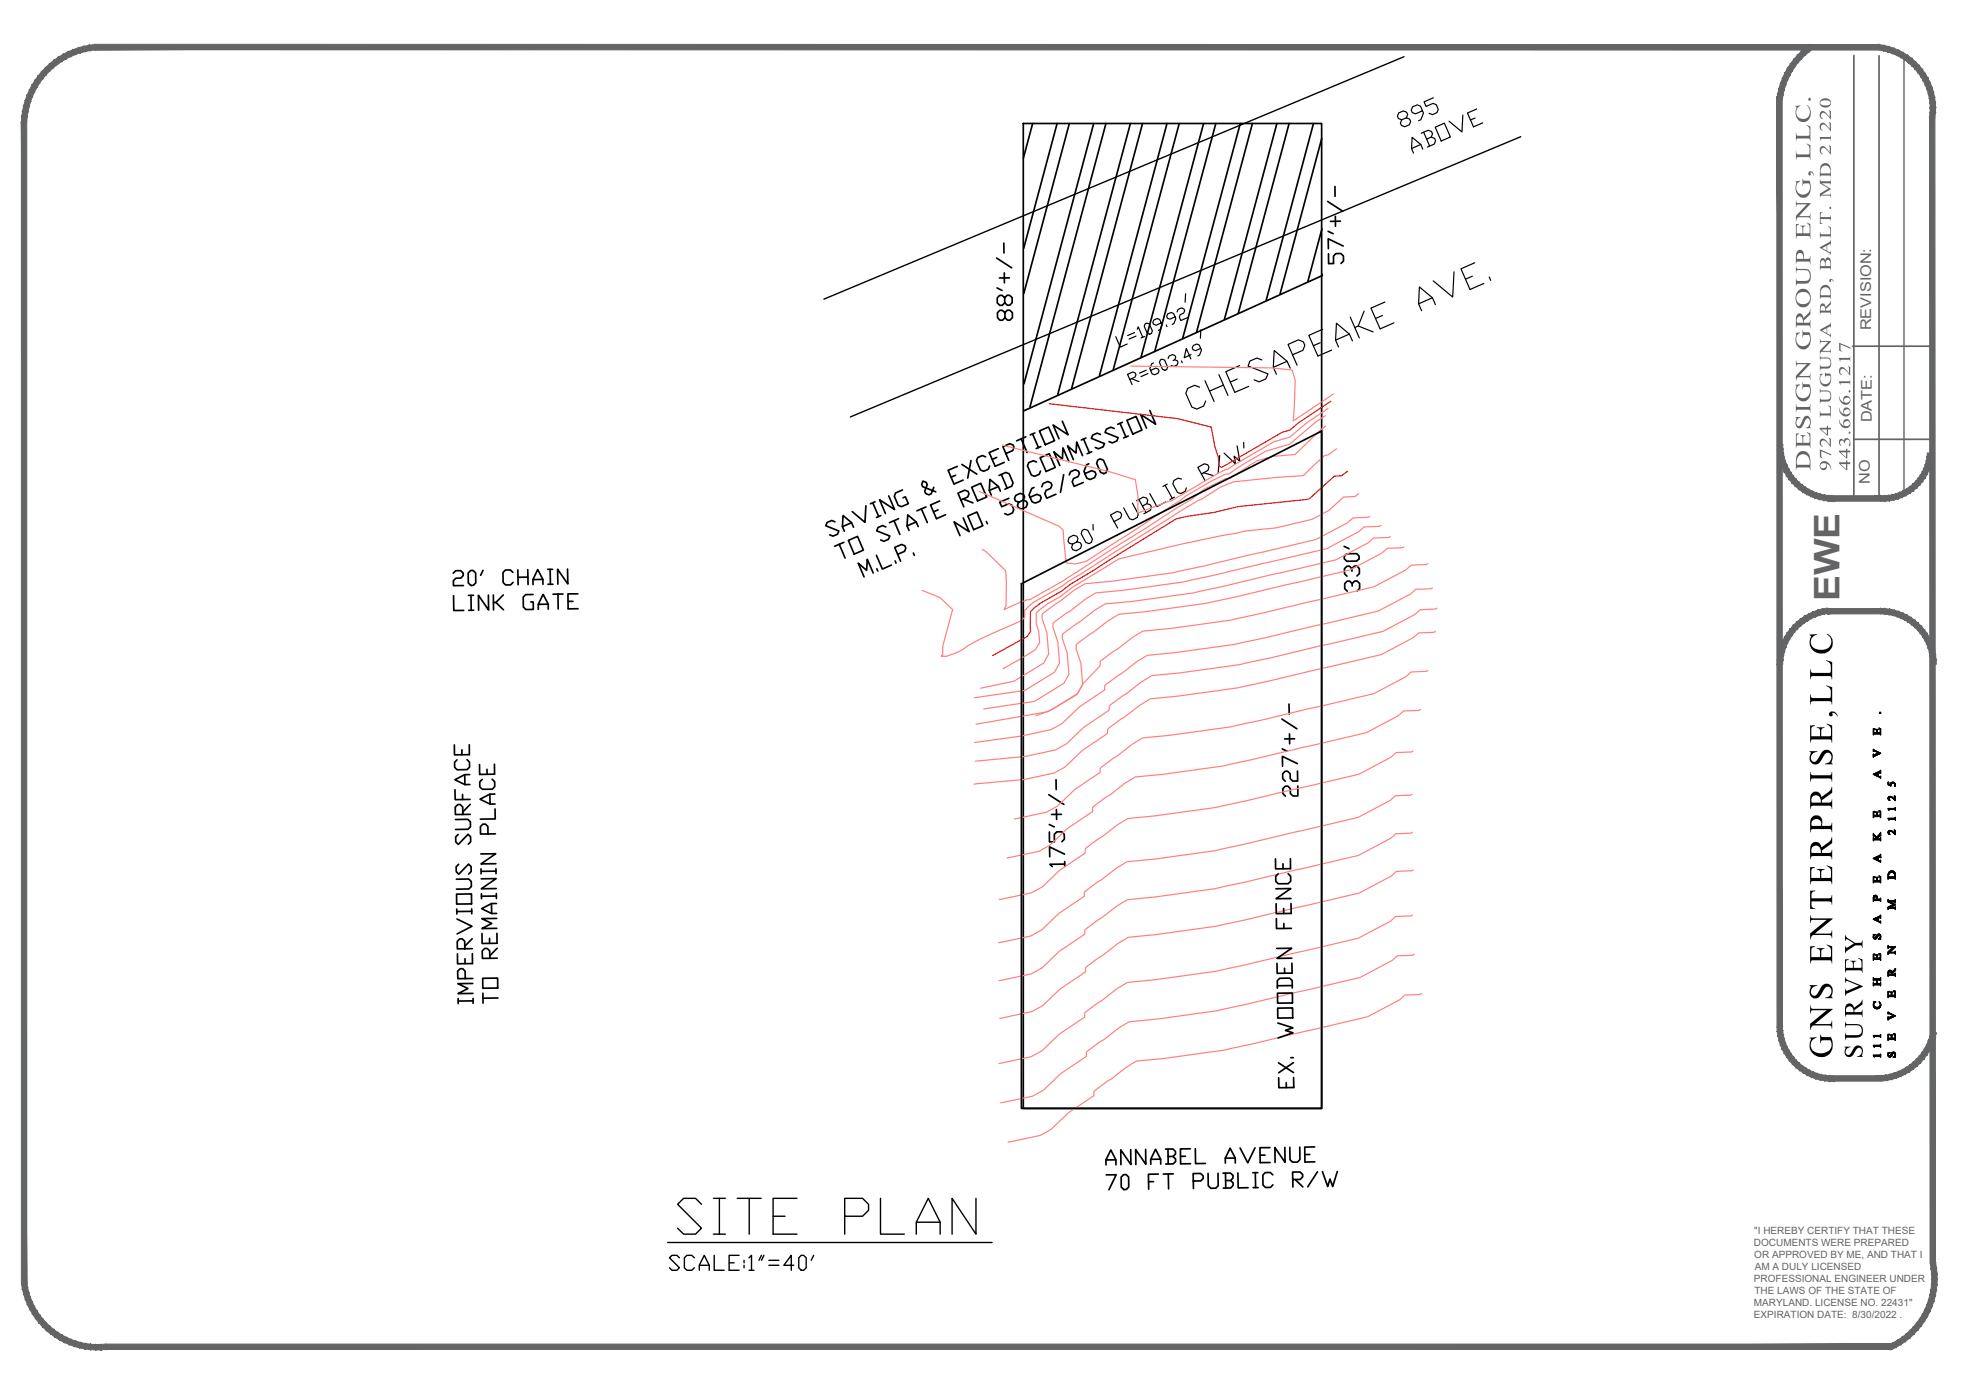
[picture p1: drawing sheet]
<svg xmlns="http://www.w3.org/2000/svg" width="420mm" height="297mm" viewBox="0 0 420 297" stroke-linecap="round" stroke-linejoin="round" font-family="sans-serif">
<defs><g id="words">
<text font-size="12.3" x="143.2" y="263.9">SITE PLAN</text>
<text font-size="7.5" fill="#636466" x="391.5" y="127.9" transform="rotate(-90 391.5 127.9)">EWE</text>
<text font-size="7.5" x="276.6" y="232.8" transform="rotate(-90 276.6 232.8)">EX. WOODEN FENCE</text>
<g font-size="7.1">
<text x="290.7" y="127" transform="rotate(-90 290.7 127)">330'</text>
<text x="277.6" y="170.7" transform="rotate(-90 277.6 170.7)">227'+/-</text>
<text x="227.9" y="185.6" transform="rotate(-90 227.9 185.6)">175'+/-</text>
<text x="390" y="225.2" transform="rotate(-90 390 225.2)">GNS ENTERPRISE,LLC</text>
</g>
<g font-size="6.6">
<text x="287.2" y="57.5" transform="rotate(-90 287.2 57.5)">57'+/-</text>
<text x="216.6" y="69.5" transform="rotate(-90 216.6 69.5)">88'+/-</text>
<text x="141.5" y="271.6">SCALE:1&quot;=40'</text>
</g>
<text font-size="5.6" x="396.4" y="225.3" transform="rotate(-90 396.4 225.3)">SURVEY</text>
<text font-size="4.7" fill="#636466" x="385.3" y="100.1" transform="rotate(-90 385.3 100.1)">DESIGN GROUP ENG, LLC.</text>
<g font-size="3.5" fill="#636466">
<text x="389.7" y="100.2" transform="rotate(-90 389.7 100.2)">9724 LUGUNA RD, BALT. MD 21220</text>
<text x="393.8" y="100.1" transform="rotate(-90 393.8 100.1)">443.666.1217</text>
</g>
<g font-size="3.2" fill="#636466">
<text x="398.3" y="70.3" transform="rotate(-90 398.3 70.3)">REVISION:</text>
<text x="398.4" y="89.9" transform="rotate(-90 398.4 89.9)">DATE:</text>
<text x="398" y="103" transform="rotate(-90 398 103)">NO</text>
</g>
<g font-size="2.1" fill="#636466">
<text x="373.4" y="262.5">&quot;I HEREBY CERTIFY THAT THESE</text>
<text x="373.3" y="265">DOCUMENTS WERE PREPARED</text>
<text x="373.4" y="267.6">OR APPROVED BY ME, AND THAT I</text>
<text x="373.3" y="272.7">PROFESSIONAL ENGINEER UNDER</text>
<text x="373.4" y="275.3">THE LAWS OF THE STATE OF</text>
<text x="373.5" y="270.2">AM A DULY LICENSED</text>
<text x="373.3" y="277.9">MARYLAND. LICENSE NO. 22431&quot;</text>
<text x="373.3" y="280.4">EXPIRATION DATE: 8/30/2022 .</text>
</g>
</g></defs>
<!-- layer: POINTS -->
<g fill="none" stroke="#000" stroke-width=".36">
<path d="M217.8 26.3h63.5v209.5h-63.5zM219.8 26.3l-2 7.3M225 26.3l-7.1 26.5M227.6 26.3l-9.7 36.1M232.8 26.3l-14.8 55.4M235.4 26.3l-16.2 60.3M240.6 26.3l-15.5 57.7M243.2 26.3l-15.1 56.4M248.4 26.3l-14.4 53.7M251 26.3l-14.1 52.4M256.2 26.3l-13.4 49.8M258.8 26.3l-13 48.5"/>
<path d="M264 26.3l-12.3 45.8M266.6 26.3l-11.9 44.4M271.8 26.3l-11.2 41.7M274.4 26.3l-10.8 40.3M279.6 26.3l-10.1 37.6M281.3 29.5l-8.8 33.1M281.4 48.7l-3 11.1M281.5 58.6l-63.7 28.8M203.8 99.2l-2 .9 1.3 2.9 1.9-.8M204.7 98.8l3.2 2.1M206.7 98l-.7 3.7M209.8 97.2l-.7-.3-1 .5-.3 .7 .9 1.9 .7 .3 1-.4 .2-.7"/>
<path d="M212.2 97.3l-1 .5M212.5 95.5l-2 .8 1.3 2.9 1.9-.8M214.1 96.5l1.5-.6 .2-.7-.2-.5-.7-.3-1.4 .6 1.2 3M217.4 93.4l1.2 2.9M218.3 92.9l-1.9 .9M219.8 92.3l1.2 2.9M220.3 92.1l-1 .4M220.6 98.3l-.7-.3-.9 .4-.3 .7 .8 2 .7 .3 1-.5 .3-.6M221.2 91.7l2-.8 1.3 2.9-2 .8zM221.4 97.4l1.9-.9 1.3 3-1.9 .8zM221.5 95l-.9 .4M226.1 89.6l1.3 2.9-3.2-2.1 1.2 3"/>
<path d="M227.5 98.2l-1.2-2.9-.2 2.4-1.8-1.6 1.3 2.9M230.4 97l-1.2-2.9-.2 2.3-1.8-1.5 1.3 2.9M230.6 93.4l1.3 2.9M231.1 93.2l-1 .4M231.8 98.7l-.5 .2-.6 1.4 .6 1.5 .7 .2 1-.4 .3-.7-.2-.5-.7-.3-1.5 .7M232.4 96.1l-1 .4M233.7 97.9l.5-.3 .7 .3 .8 2-.3 .7-.4 .2-.7-.3-.9-1.9zM234.2 92.4l-.7-.2-.9 .4-.3 .7 2.8 1.1-.3 .7-1 .4-.7-.3M237.2 91.2l-.7-.3-1 .4-.3 .7 2.8 1.1-.3 .7-1 .4-.6-.2M238.4 90.1l1.2 2.9M238.9 89.9l-1 .4M239.9 89.4l1.9-.8 1.3 2.9-2 .9z"/>
<path d="M240.1 92.8l-.9 .4M244.7 87.3l1.3 3-3.2-2.1 1.2 2.9M177.7 111l-.7-.2-1 .4-.2 .7 2.7 1.1-.2 .7-1 .4-.7-.3M178.6 115.8l1.3 2.9M179.6 115.4l-1.9 .8M180.6 115l1.9-.9 1.3 3-2 .8zM181.3 111.2l-2 .9M181.7 112.2l-.4-1-1.8-1.5-.2 2.4 .4 .9M184.3 107.6l-.2 3.6-2.7-2.3M185.8 107l1.2 2.9M186.2 106.8l-.9 .4M186.5 118.2l1.3 2.9 1.9-.9"/>
<path d="M187.5 109.7l-1 .4M188.6 112.1l-.7-.3-1 .5-.3 .7 2.8 1.1-.3 .7-.9 .4-.7-.3M189.2 105.5l1.2 2.9-3.2-2.1 1.3 3M190.3 110.8l1.2 2.9M190.5 119.3l.2 .5M191.1 117.9l1.4-.6 .3-.7-.2-.5-.7-.2-1.5 .6 1.3 2.9M191.3 110.4l-2 .8M192.1 104.3l-1.5 .6-.2 .7 .8 1.9 .7 .3 1.4-.6-.6-1.5-.5 .2M194.4 117.7l.2 .5M195 111.1l-1.9 .8M195.4 112l-.4-.9-1.8-1.6-.1 2.4 .4 1M196.1 108.3l1.3 2.9"/>
<path d="M197.1 107.9l-1.9 .8M198.8 103.7l-.6 1.4-.5 .2-.7-.3-.2-.5 .6-1.4-.3-.5-.7-.2-.2 .7 .2 .5 2.8 1.1M199.7 108.5l-1 .4M200 106.6l-1.9 .8 1.2 3 2-.9M203.4 101.1l-1 .4M204.5 106.4l1.5-.6 .2-.7-.1-.5-.7-.3-1.5 .6 1.2 3M205 106.2l2.1 .8M205 110.2l1.3 2.9-3.2-2.1 1.2 3M206 109.8l1.9-.8 1.3 2.9-2 .8zM206.8 103.7l1.9-.9 1.3 3-1.9 .8zM210 111l.2 .4M212.5 103.5l-1.9 .9"/>
<path d="M212.6 101.2l1.5-.7 .7 .3 .8 2-.3 .6-1.4 .7M212.9 104.5l-.4-1-1.8-1.5-.1 2.4 .4 .9M213.1 101l1.3 2.9M214.7 106l-1.9 .9 .4 .9 1.5-.6 .7 .3 .4 .9-.3 .7-1 .5-.7-.3M217.8 106.4l.7 .3 .2 .5-.3 .7-1 .4-.7-.3-.1-.4 .2-.7 1-.5 .3-.7-.2-.5-.7-.2-1 .4-.3 .7 .2 .5 .7 .3M220.1 103.7l-.5 .2-.6 1.4 .7 1.5 .7 .2 .9-.4 .3-.7-.2-.4-.7-.3-1.5 .6M221.7 103.6l.3-.7 1-.4 .7 .3 .2 .4-.3 .7-.9 .4-.3 .7 .4 1 1.9-.8M226.4 101l-.7 3.8M227.6 101.1l.3-.7 .9-.4 .7 .2 .2 .5-.2 .7-1 .4-.3 .7 .4 1 2-.8M96.5 122l.5-.6h1l.6 .5v.6l-.5 .5h-1.1l-.5 .6v1h2.1M96.5 126.7l.1 3.2h2.1M100.2 121.4h.5l.5 .5 .1 2.1-.5 .6h-.6l-.5-.6v-2.1z"/>
<path d="M100.2 126.7l.1 3.2M100.8 126.7h-1.1M100.8 129.8l-1 .1M102.8 121.4l-.5 1M103.9 126.6l.1 3.2-2.2-3.1 .1 3.1M105 126.6l.1 3.2M105.6 128.2l1.6 1.6M107.1 126.6l-1.5 1.6h-.6M109.2 121.8l-.6-.5h-1l-.5 .5v2.1l.5 .6 1.1-.1 .5-.5M110.2 121.2l.1 3.2M112.3 121.2l.1 3.2M112.4 122.8h-2.1"/>
<path d="M113.5 126.5h-1.6l-.5 .5v2.2l.5 .5h1.6v-1.6h-.5M115.5 123.3h-2.1M115.6 124.3l-.1-1-1.1-2.1-1 2.1 .1 1.1M116.6 121.1h1M116.6 124.3h1.1M116.7 129.6v-1l-1.1-2.1-1 2.1v1.1M116.7 128.6h-2.1M117.1 121.1l.1 3.2M118.8 126.4v3.2M119.8 126.4h-2.1M120.8 121.1l.1 3.2-2.2-3.2v3.2M120.9 128h1.1"/>
<path d="M123 126.4h-2.1v3.1h2.1M185.9 121.9l-1.3-2.9-.1 2.4-1.8-1.6 1.2 3M186.6 121l.2 .5M217.4 124.2l63.9-32.5v144.1h-63.9zM98.3 159.5v1.1M99.9 158.5v2.1h-3.2v-2.1M96.8 168l.1 2.1h3.2M96.9 174.4l2.7-.1 .5 .6v1l-.5 .6h-2.6M97.5 177.6l-.5 .5v1l.6 .6 2-2.2 .6 .5v1.1l-.5 .5M98.4 169.1l.1 1M98.9 164.8l.1 2.1M99.4 161.6l.5 .6v1l-.5 .6h-2.1l-.5-.5v-1.1l.5-.5"/>
<path d="M100 164.8h-1.1l-2.1 1.1 2.2 1h1M100.1 171.2l-1.6 1.6M100.1 173.3h-3.2v-1.6l.5-.5h.6l.5 .5v1.6M103.7 163.7v1M104.3 169v2.1M104.8 165.8l.5 .5v1.1l-.5 .5h-2.1l-.6-.5v-1l.5-.6M105.2 162.6l.1 2.1-3.2 .1v-2.1M105.3 169h-1l-2.1 1.1 2.1 1h1.1M105.4 172.1v2.2h-3.2M105.5 177.4l-3.2 .1v-1.6l.5-.5h.5l.5 .5 .1 1.5M97.1 187.1l2.7-.1 .5 .6v1l-.5 .6h-2.6M97.2 190.3l3.2-.1v2.1l-3.2 .1z"/>
<path d="M97.2 193.4v1.1M97.3 195.5l3.2 1.6-3.2 1.6M97.6 183.9l-.5 .5v1.1l.5 .5 2.1-2.1 .6 .5v1l-.5 .6M100.4 193.4v1M100.4 193.9l-3.2 .1M100.5 199.7l-1.6 1.6M102.3 181.7h3.2l-3.1 2.1h3.2M102.4 184.9v1M102.4 187h3.2l-3.2 2.1h3.2M102.5 190.2v1M104.2 199.7v1M104.6 192.3v2.1"/>
<path d="M105.6 184.8v1.1M105.6 185.4h-3.2M105.6 190.7h-3.1M105.6 190.1l.1 1.1M105.7 192.2l-1.1 .1-2.1 1 2.1 1.1h1.1M105.7 195.4l-3.1 .1 2.1 1-2.1 1.1 3.1-.1M105.8 198.6v2.1l-3.2 .1v-2.2M97.5 212.5v1M99 204v1M100.5 201.9h-3.2v-1.6l.6-.5h.5l.5 .5v1.6M100.5 202.9l.1 2.1-3.2 .1v-2.1M100.6 209.3h-3.1l2.1 1-2.1 1.1h3.2"/>
<path d="M100.6 208.2h-3.1l-.1-1.5 .5-.6h.6l.5 .5v1.6M100.7 213h-3.2M100.7 212.4v1.1M102.7 208.2l3.2-.1v2.1l-3.1 .1zM102.8 211.3v2.2M105.8 201.8l-1.6 1.6M105.9 203.9h-3.2l-.1-1.6 .6-.5h.5l.5 .5 .1 1.6M106 212.4h-3.2M235.5 250h2.1l-1.6 3.2M237.5 246.8h-2.1M237.5 247.8v-1l-1.1-2.1-1 2.1v1.1M238.6 250.5l.6-.6h.5l.5 .6v2.1l-.5 .5h-.5l-.5-.5z"/>
<path d="M240.7 244.6v3.2l-2.2-3.1 .1 3.1M243.8 244.6l.1 3.1-2.2-3.1 .1 3.2M245.5 251.4h-1M246.5 249.8l-2.1 .1 .1 3.1M247 246.6l-2.1 .1M247.1 247.7l-.1-1.1-1-2.1-1.1 2.2v1M248.1 244.5h1.6l.5 .5v.5l-.5 .6M248.6 244.5v3.2M248.6 246.1h1.1l.5 .5v.5l-.5 .6h-1.6M248.7 249.8v3.2M249.7 249.8h-2.1M252.3 246h-1"/>
<path d="M253.4 244.4l-2.2 .1 .1 3.1h2.1M254 251.3h1.6l.5-.6v-.5l-.6-.5h-1.5v3.2M254.4 244.4l.1 3.2h2.1M259.2 249.6l.1 2.7-.5 .5h-1.1l-.5-.5-.1-2.6M260.3 249.6h1.6l.5 .5v.5l-.5 .6M260.8 249.6l.1 3.2M260.9 251.2h1l.6 .5v.5l-.5 .6h-1.6M262.9 246.4h-2.1M262.9 247.5v-1.1l-1.1-2.1-1 2.1v1.1M263.5 249.6v3.2l2.2-.1M266.7 249.5h1M266.7 252.7h1.1"/>
<path d="M267.1 244.2l-1.5 3.2-1.7-3.1M267.2 249.5l.1 3.2M268.2 245.8h1.1M270.3 244.2h-2.1v3.2h2.1M270.9 250l-.5-.5h-1.1l-.5 .5v2.1l.6 .6h1l.5-.6M273.5 244.1v3.2l-2.1-3.1v3.1M275.1 251h1.6l.6-.6v-.5l-.6-.5h-1.6l.1 3.2M275.7 251l1.6 1.5M276.6 244.1l.1 2.6-.5 .6h-1.1l-.5-.5-.1-2.7M278.8 245.6l-1.1 .1M279.8 244l-2.1 .1v3.2l2.2-.1M280.4 249.3l-2 3.2"/>
<path d="M284.6 249.3l-.9 3.2-.6-1.6-.5 1.6-1.1-3.2"/>
</g>
<!-- layer: Level 1 -->
<path d="M250.6 19.1l-.8 1.6M242.3 21.2l.5-.5v3.2M242.3 23.9h1.1M244.5 21.2l.5-.5h.5l.5 .5v2.1l-.5 .6h-.5l-.5-.6zM247.1 21.2l.6-.5h.5l.5 .5v2.1l-.5 .6h-.5l-.6-.6z" fill="none" stroke="#fff" stroke-width=".21"/>
<!-- layer: POINTS -->
<g fill="none" stroke="#000" stroke-width=".25">
<path d="M299.3 25.1l.7 .2 .2 .5-.2 .8-1 .4-.7-.3-.2-.5 .2-.7 1-.4 .3-.7-.2-.5-.7-.3-1 .4-.3 .7 .2 .5 .7 .3M302.4 30.7l-2 .9M302.5 28.3l1.5-.6 .7 .3 .2 .5-.3 .7M302.8 23.6l-1.5 .6-.7-.3-.2-.5 .3-.7 .9-.4 .7 .3 .7 1.5-.6 1.4-.5 .2M302.8 31.7l-.4-1-1.8-1.5-.2 2.4 .5 1M303 28.1l1.3 3M303.7 29.6l.9-.4 .8 .2 .2 .6-.3 .7-1.5 .6M305.1 20.8l-2 .9 .4 1 1.5-.7 .7 .3 .4 1-.2 .7-1 .4-.7-.3M305.5 27.1l1.9-.9 1.3 3-2 .8zM311.4 24.5l-.2 3.6-2.8-2.3M314 25.1l-1 .4M314.3 23.2l-2 .9 1.3 2.9 2-.9"/>
<path d="M309.5 57.8l-.3 5.4-4.1-3.4M313.4 58.8l-1.5 .6M313.9 55.9l-2.9 1.3 1.9 4.4 2.9-1.3M317 58.9l.3 .8M237.5 71.6l.9 2.3 1.5-.7M241.5 70.8l-1.5 .6M241.8 71.5l-1.5 .6M242.1 70.1l.2-.6 .9 2.3M243.6 71.6l-.7 .3M243.7 68.9l.4-.2 .5 .2 .7 1.5-.2 .6-.4 .1-.5-.2-.7-1.5zM244 78.8l-1.5 .6M244.3 79.5l-1.5 .6"/>
<path d="M245.5 77.2l-.3 .2-.5 1 .5 1.2 .5 .1 .8-.3 .2-.5-.2-.4-.5-.2-1.1 .5M247 76.6l.4-.2 .5 .2 .6 1.5-.2 .5-.4 .2-.5-.2-.6-1.5zM247.2 68.7l-1.1 .5-.6-.2-.1-.4 .2-.5 .7-.3 .5 .2 .5 1.1-.4 1.1-.4 .1M248.2 69.1l.2 .4M248.6 76.3l.2-.5 .8-.4 .5 .3 .2 .3-.3 .5-.3 .2M250 76.5l.6 .3 .1 .3-.2 .6-.7 .3-.5-.2M250.1 67.4l-1.1 .5-.5-.2-.2-.4 .2-.5 .8-.3 .5 .2 .5 1.1-.4 1.1-.4 .1M250.5 66.4l.2-.5 .8-.4 .5 .2 .2 .4-.3 .5-.7 .4-.2 .5 .3 .7 1.5-.6M251.5 76.8l.1 .4M252.3 62.5l-.1 1.8M253.5 75.5l-1.4 .6 .4-1.9 1 2.2M255.6 74.1l-1.1 .5-.6-.2-.1-.4 .2-.5 .7-.3 .5 .2 .5 1.1-.4 1.1-.3 .1"/>
<path d="M255.6 70.2l-.1 1.8M259.4 79.7l2 4.4M263.8 77.8l-2.9 1.3 1.9 4.4 3-1.3M268.6 76.6l-1.1-.4-1.5 .6-.4 1.1 4.3 1.7-.4 1-1.5 .6-1.1-.4M274 76.9l-3 1.3M274.6 78.3l-.6-1.4-2.8-2.3-.2 3.6 .7 1.4M275.1 75.5l2.2-1 .4-1-.3-.8-1-.4-2.2 1 1.9 4.4M281 72.9l-1.5 .7M281.5 70.1l-2.9 1.3 1.9 4.4 2.9-1.3M287.2 71.1l-2.9 1.3M287.4 67.5l1.9 4.4M287.9 72.5l-.7-1.4-2.7-2.3-.2 3.6 .6 1.4"/>
<path d="M289.1 69.4l3.2 1.2M290.3 66.2l-1.2 3.2-.7 .3M294.3 67.1l-1.5 .7M294.8 64.3l-3 1.3 2 4.4 2.9-1.3M304.9 63.4l-3 1.3M305.5 64.8l-.6-1.4-2.8-2.3-.2 3.6 .7 1.4M240.5 80.7l1.1-.5 .2-.5-.2-.3-.5-.3-1.1 .5 1 2.2M240.9 80.6l1.5 .6M255.3 82.4l-1-.4-1.5 .6-.4 1.1 1.3 2.9 1 .4 1.5-.6 .4-1.1M256.5 81l1.9 4.4M259.6 96.9l-.3 3.8M260.4 81.9l-2.9 1.3"/>
<path d="M263.3 94.9l.6 3.3-1.2-1.1 .3 1.6-2.5-2.3M263.3 80.7l-1.4 .6M264.7 94.1l.1 1.2M229.2 115.3l.8 .2 .2 .5-.2 .7-.9 .5-.8-.2-.2-.5 .2-.7 .9-.5 .2-.7-.2-.5-.7-.2-1 .5-.2 .7 .3 .5 .7 .2M230.3 112.9l.5-.3 .7 .2 1 1.9-.2 .7-.5 .3-.7-.2-1-1.9zM232.6 111.6l.1 1.2M237.1 111l1.4-.8 .2-.7-.2-.5-.7-.2-1.4 .8 1.5 2.8M241 107l1.3 2.4-.2 .7-1 .5-.7-.2-1.2-2.3M241.9 106.5l1.4-.7 .8 .2 .2 .5-.2 .7M242.4 106.3l1.5 2.8M243.2 107.7l.9-.5 .7 .2 .3 .5-.2 .7-1.4 .7M244.7 105l1.6 2.8 1.8-1"/>
<path d="M248 103.3l1.5 2.7M248.5 103l-1 .5M250 105.8l-1 .5M251.5 101.9l-.7-.2-.9 .5-.3 .8 1.1 1.8 .7 .2 .9-.5 .2-.7M255.7 100.8l1.4-.7 .2-.7-.2-.5-.8-.2-1.3 .7 1.5 2.8M256.2 100.6l2.1 .6"/>
</g>
<!-- layer: CONTOURS -->
<g fill="none" stroke="#ff7f7f" stroke-width=".25">
<path d="M240.7 77.9l29.9 .4 4.4 .4 .7 2.2-.4 8.7 8.5-5.8M282.1 88.5l-2 1.3-5.6 4.7-5.1 1.5-4.9 2.8-3 2-.6 .1-3.1 1.5-5.4 3.2-1.3 1-20 12.9-2.2 .5-2-.2-.6-7-.9-.8-17-7.5M282.1 90.7l-.8 .6-5.7 5.4-4.8 .4-3.2 .9-5.8 3.8h-.9l-4.4 2.2-2.7 2.1-3.6 2.1-6 4-6.7 4.1a236.7 236.7 0 0 1-18.2 11.3l-1 .1-.1 .1a17 17 0 0 0-4.5 1.9l.4-.7 .1-4.9-.1-2.7-4.2-4-.8-.5M282.7 86.9l-4.5 3-3.7 3.1-3.4 1-9.8 5.9-2 .8-10.1 5.9-.1-.1-6.9 2.7v-3.8l-.5-3.3-5.3-1.7-23-5.7M284.5 95.5l-1.9 1.3-.6 .1-4.6 4.3-5.9 .4-9.1 .9a28.8 28.8 0 0 0-6.2 3.4 51.3 51.3 0 0 0-8 4.8l-20.9 13-1.1 .9-6.2 3.6-1.9 1.7v1.5l-.7 .7-2.2 1a49.2 49.2 0 0 0-10.4 5.1l-1.3 .7-2.1 .7h-1.1l.3-.3 .1-1.8 2.1-7.8-2.7-2.6-3.8-1.5M289.2 105.1l-.8 .5-2.4 .2-3.2 2.8-3.5 1.9-7.8 1.8-6.4 .7-4.7 .9-8.9 1.9-13.3 3.1-10 6.1-2.5 1.9-2.6 1.5-2 1.5-.5 .5v2.3l.5 1.6 .2 2.4-.9 1.5-6.9 4.1M291.6 109.9l-.3 .2-3.3 .1-1.1 1-6.8 3.6-13.7 3.1a190 190 0 0 1-35.5 6.3l-2.3 1.4-6.8 5.1v.9l1 3 .4 4.6-1.1 1.9-6.3 3.9-7.1 1.4M293.9 111.8l-.3 .2-3.3 .1-1.1 1-6.8 3.6-13.6 3.2a190.8 190.8 0 0 1-35.6 6.3l-2.2 1.3-6.9 5.1v.9l1 3.1 .4 4.5-1 1.9-6.4 3.9-10.7 1.6M295.9 114.2l-.3 .1-3.3 .2-1.1 1-6.8 3.6-13.6 3.1a190.8 190.8 0 0 1-35.6 6.3l-2.2 1.4-6.9 5.1v.9l1 3 .4 4.6-1.1 1.9-6.3 3.9-10.7 1.5M298.8 116.3l-.3 .3-3.2 .1-1.1 1-6.9 3.6-13.6 3.1a190 190 0 0 1-35.6 6.3l-2.2 1.4-6.8 5.1-.1 .9 1.1 3 .3 4.6-1 1.9-6.4 3.8-15.2 2.7M303.9 119.9l-.3 .2-3.2 .2-1.1 .9-6.9 3.7-13.6 3.1a190.8 190.8 0 0 1-35.6 6.3l-2.2 1.3-3.2 2.5-3.4 2.5-.2 .2v.9l-3.7 3.8-1.3 2.3-5.2 3.1-3.5 1.4M304.9 125.1l-.3 .2-3.3 .1-1.1 1-6.8 3.6-13.6 3.2a190.8 190.8 0 0 1-35.6 6.2l-2.2 1.4-6.6 4.9-.3 .2v.9l-5.4 3.6-3.6 3.5-2.4 1.3-6.3 1.4-9.9 1.4"/>
<path d="M305.5 134.3l-.3 .2-3.3 .2-1.1 1-6.8 3.6-13.6 3.1a190.8 190.8 0 0 1-35.6 6.3l-2.2 1.4-6.6 4.9-.2 .2-.1 .9-5.4 3.6-3.6 3.5-2.4 1.3-6.3 1.4-10.7 1M305.9 129.4l-.3 .2-3.3 .1-1.1 1-6.9 3.7-13.6 3.1a190.8 190.8 0 0 1-35.5 6.2l-2.3 1.4-3.1 2.5-3.5 2.4-.2 .2v.9l-5.4 3.7-3.7 3.4-2.3 1.4-6.4 1.3-10.7 1.1M300.7 159.8l-.3 .2-3.2 .1-1.1 1-6.9 3.6-13.6 3.2a190.8 190.8 0 0 1-35.5 6.3l-2.3 1.3-6.6 4.9-.2 .2v.9l-5.4 3.7-3.7 3.5-2.3 1.3-6.9 1.4M302.3 150.9l-.3 .3-3.3 .1-1.1 1-6.8 3.6-13.6 3.2a190 190 0 0 1-35.5 6.2l-2.3 1.4-6.6 4.9-.2 .2v.9l-5.5 3.6-3.6 3.5-2.3 1.3-6.9 1.5M303.9 142.6l-.3 .2-3.2 .2-1.1 1-6.9 3.6-13.6 3.1a190 190 0 0 1-35.6 6.3l-2.2 1.4-6.6 4.9-.2 .2-.1 .9-5.4 3.6-3.6 3.5-2.3 1.3-6.9 1.5M300.5 169l-.2 .2-3.3 .1-1.1 1-6.8 3.6-13.7 3.2a190.8 190.8 0 0 1-35.5 6.3l-2.3 1.3-6.6 4.9-.2 .2v.9l-5.4 3.7-3.7 3.5-2.3 1.3-6.9 1.4M300.6 177.1l-.2 .2-3.3 .1-1.1 1-6.9 3.6-13.6 3.2a194.8 194.8 0 0 1-35.5 6.2l-2.3 1.4-6.6 4.9-.2 .2v.9l-5.5 3.6-3.6 3.5-2.3 1.3-6.9 1.5M300.6 194.7l-.2 .2-3.3 .1-1.1 1-6.9 3.6-13.6 3.2a190 190 0 0 1-35.5 6.2l-2.3 1.4-6.6 4.9-.2 .2v.9l-5.5 3.7-3.6 3.4-2.3 1.3-6.9 1.5M300.8 185.1l-.3 .2-3.3 .1-1.1 1-6.8 3.6-13.6 3.2a190.8 190.8 0 0 1-35.6 6.2l-2.2 1.4-6.6 4.9-.2 .2-.1 .9-5.4 3.6-3.6 3.5-2.3 1.3-6.9 1.5M301 203l-.3 .2-3.3 .2-1.1 1-6.8 3.6-13.6 3.1a190 190 0 0 1-35.6 6.3l-2.2 1.4-6.6 4.9-.3 .2v.9l-5.4 3.6-3.6 3.5-2.4 1.3-6.8 1.5M302.6 211.4l-.3 .2-3.3 .1-1.1 1-6.8 3.7-13.6 3.1a190.8 190.8 0 0 1-35.6 6.3l-2.2 1.3-3.2 2.5-3.5 2.4-.2 .2v.9l-5.4 3.7-3.6 3.5-2.4 1.3-6.8 1.4"/>
</g>
<!-- layer: INDEX -->
<path d="M283.3 85.4l-6.9 4.6-1.9 1.5-1.6 .5-12.9 7.5-.6-.3-.1-1.9-.7-2.3-.8-4.1-7.1-1.8-27.4-3.2M286.8 100.3l-1.3 .9-1.5 .1-5.5 4.9-14.9 1.6-5.2 1.2-5.7 .9-2.3 .5-22.6 14-1.8 1.4-4.5 2.5-1.3 1-.9 .9 .1 3.9a2.06 2.06 0 0 1-1.1 1.5l-7 3.9" fill="none" stroke="#d00" stroke-width=".25"/>
<!-- layer: POINTS -->
<path d="M298.8 12.1l-123.4 51.6M323.7 29.1l-142.7 59.6M142.1 264.4h69.1" fill="none" stroke="#000" stroke-width=".3"/>
<!-- layer: Level 1 -->
<g fill="#636466" stroke="#636466" stroke-width=".21">
<path d="M20.1 9.4v1.2l379.9-1.1zM20.1 10.6l379.9-1.1-.1 1.2z"/>
<path d="M410.7 24.9l1.2-.9-.1 1.1zM410.8 23.9l-.1 1 1.2-.9zM410.8 23.9l1.2-1-.1 1.1zM410.8 22.9v1l1.2-1zM411.9 21.8l.1 1.1h-1.2zM410.8 21.9v1l1.1-1.1zM411.8 20.7l.1 1.1-1.1 .1zM410.7 20.9l.1 1 1-1.2zM411.5 19.7l.3 1-1.1 .2zM410.4 20l.3 .9 .8-1.2zM411.2 18.6l.3 1.1-1.1 .3zM410.1 19l.3 1 .8-1.4zM410.8 17.6l.4 1-1.1 .4zM409.8 18.1l.3 .9 .7-1.4zM410.4 16.6l.4 1-1 .5zM409.3 17.2l.5 .9 .6-1.5zM409.8 15.7l.6 .9-1.1 .6zM408.8 16.3l.5 .9 .5-1.5zM409.2 14.8l.6 .9-1 .6zM408.3 15.5l.5 .8 .4-1.5zM408.5 14l.7 .8-.9 .7zM407.6 14.7l.7 .8 .2-1.5zM407.7 13.2l.8 .8-.9 .7zM407.7 13.2l-.7 .8 .6 .7zM406.9 12.5l.8 .7-.7 .8zM406.9 12.5l-.7 .8 .8 .7zM406 11.8l.9 .7-.7 .8zM406 11.8l-.6 .9 .8 .6zM405.1 11.2l.9 .6-.6 .9zM405.1 11.2l-.5 1 .8 .5zM404.2 10.7l.9 .5-.5 1zM404.2 10.7l-.5 1.1 .9 .4zM403.2 10.3l1 .4-.5 1.1zM403.2 10.3l-.4 1.1 .9 .4zM402.1 9.9l1.1 .4-.4 1.1zM402.1 9.9l-.3 1.2 1 .3zM401.1 9.7l1 .2-.3 1.2zM401.1 9.7l-.3 1.1 1 .3zM400 9.5l1.1 .2-.3 1.1zM400 9.5l-.1 1.1 .9 .2z"/>
<path d="M410.7 24.9l1.3 243.9-.2-243.7zM410.7 24.9l1.3 243.9h-1.2z"/>
<path d="M400.5 228.9l1.1 1-1 .1zM400.5 228.9l1.1 1-.2-1.1zM401.4 228.8l1.2 .9-1 .2zM401.4 228.8l1.2 .9-.3-1.1zM402.3 228.6l1.3 .8-1 .3zM402.3 228.6l1.3 .8-.4-1.1zM403.2 228.3l1.4 .7-1 .4zM403.2 228.3l1.4 .7-.5-1zM404.1 228l1.4 .6-.9 .4zM404.1 228l1.4 .6-.5-1zM405 227.6l1.4 .5-.9 .5zM405 227.6l1.4 .5-.6-1zM405.8 227.1l1.4 .4-.8 .6zM405.8 227.1l1.4 .4-.7-.9zM406.5 226.6l1.5 .3-.8 .6zM406.5 226.6l1.5 .3-.7-.9zM407.3 226l1.5 .1-.8 .8zM407.3 226l1.5 .1-.9-.8zM407.9 225.3l1.6 .1-.7 .7zM408.6 224.6l-.7 .7 1.6 .1zM408.6 224.6l1.5-.1-.6 .9zM409.2 223.9l-.6 .7 1.5-.1zM409.2 223.9l1.5-.2-.6 .8zM409.7 223.1l-.5 .8 1.5-.2zM409.7 223.1l1.4-.3-.4 .9zM410.1 222.3l-.4 .8 1.4-.3zM410.1 222.3l1.4-.5-.4 1zM410.5 221.4l-.4 .9 1.4-.5zM410.5 221.4l1.4-.6-.4 1zM410.8 220.5l-.3 .9 1.4-.6zM410.8 220.5l1.3-.7-.2 1zM411 219.6l-.2 .9 1.3-.7z"/>
<path d="M4.6 273.1l1.1-.1-.9 1.3zM5.7 273l-.9 1.3 1.1-.3zM4.8 274.3l1.1-.3-.9 1.4zM5.9 274l-.9 1.4 1.1-.3zM5 275.4l1.1-.3-.7 1.4zM6.1 275.1l-.7 1.4 1.1-.4zM5.4 276.5l1.1-.4-.7 1.4zM6.5 276.1l-.7 1.4 1.1-.4zM5.8 277.5l1.1-.4-.6 1.5zM6.9 277.1l-.6 1.5 1-.6zM6.3 278.6l1-.6-.4 1.6zM7.3 278l-.4 1.6 1-.6zM6.9 279.6l1-.6-.3 1.5zM7.9 279l-.3 1.5 .9-.6zM7.6 280.5l.9-.6-.2 1.5zM8.5 279.9l-.2 1.5 .8-.7zM8.3 281.4l.8-.7-.1 1.6zM9.1 280.7l-.1 1.6 .9-.8zM9 282.3l.9-.8v1.6zM9.9 281.5v1.6l.7-.9zM10.6 282.2l.2 1.6-.9-.7zM10.6 282.2l.2 1.6 .7-.9zM11.5 282.9l.2 1.6-.9-.7zM11.5 282.9l.2 1.6 .6-1zM12.3 283.5l.4 1.6-1-.6zM12.3 283.5l.4 1.6 .5-1zM13.2 284.1l.5 1.5-1-.5zM13.2 284.1l.5 1.5 .5-1zM14.2 284.6l.5 1.5-1-.5zM14.2 284.6l.5 1.5 .5-1.1zM15.2 285l.6 1.5-1.1-.4zM15.2 285l.6 1.5 .4-1.1zM16.2 285.4l.7 1.4-1.1-.3zM16.2 285.4l.7 1.4 .3-1.1zM17.2 285.7l.9 1.3-1.2-.2zM17.2 285.7l.9 1.3 .1-1.1zM18.2 285.9l1 1.3-1.1-.2zM18.2 285.9l1 1.3 .1-1.2zM19.3 286l1 1.2h-1.1zM19.3 286l1 1.2 .1-1.1zM20.4 286.1l1.1 1.1h-1.2zM20.4 286.1l1.1 1.1-.1-1.1zM21.4 286.1l1.2 1-1.1 .1zM21.4 286.1l1.2 1-.1-1.1z"/>
<path d="M22.5 286l.1 1.1 380.2-1.1zM22.6 287.1l380.2-1.1v1.1z"/>
<path d="M4.6 25.9v247.3h1.1zM4.6 25.9l1.1 .1v247.2z"/>
<path d="M19 9.6l1.2-.1 .1 1.1zM19 9.6l.2 1.2 1.1-.2zM17.9 9.8l1.1-.2 .2 1.2zM17.9 9.8l.2 1.2 1.1-.2zM16.7 10.1l1.2-.3 .2 1.2zM16.7 10.1l.4 1.1 1-.2zM15.6 10.5l1.1-.4 .4 1.1zM15.6 10.5l.4 1.1 1.1-.4zM14.5 11l1.1-.5 .4 1.1zM14.5 11l.5 1.1 1-.5zM13.5 11.5l1-.5 .5 1.1zM13.5 11.5l.5 1 1-.4zM12.5 12.1l1-.6 .5 1zM12.5 12.1l.6 1 .9-.6zM11.5 12.8l1-.7 .6 1zM11.5 12.8l.7 .9 .9-.6zM10.6 13.6l.9-.8 .7 .9zM10.6 13.6l.7 .8 .9-.7zM9.7 14.4l.9-.8 .7 .8zM9.7 14.4l.8 .8 .8-.8zM9.7 14.4l.8 .8h-1.6zM8.9 15.2l.9 .8 .7-.8zM8.9 15.2l.9 .8-1.7 .1zM8.1 16.1l1 .7 .7-.8zM8.1 16.1l1 .7-1.6 .3zM7.5 17.1l.9 .6 .7-.9zM7.5 17.1l.9 .6-1.6 .4zM6.8 18.1l1 .6 .6-1zM6.8 18.1l1 .6-1.5 .4zM6.3 19.1l1 .5 .5-.9zM6.3 19.1l1 .5-1.5 .6zM5.8 20.2l1.1 .4 .4-1zM5.8 20.2l1.1 .4-1.5 .7zM5.4 21.3l1.1 .4 .4-1.1zM5.4 21.3l1.1 .4-1.4 .7zM5.1 22.4l1.1 .3 .3-1zM5.1 22.4l1.1 .3-1.4 .9zM4.8 23.6l1.1 .2 .3-1.1zM4.8 23.6l1.1 .2-1.3 1zM4.6 24.8l1.2 .1 .1-1.1zM4.6 24.8l1.2 .1-1.2 1zM4.6 25.9l1.1 .1 .1-1.1z"/>
<path d="M378.2 20.6l1.2 198.1-.1-198.1zM378.2 20.6l1.2 198.1h-1.2z"/>
<path d="M384.3 10.1l1-.7 .6 1zM384.3 10.1l.7 .9 .9-.6zM383.4 10.9l.9-.8 .7 .9zM383.4 10.9l.8 .8 .8-.7zM383.4 10.9l.8 .8h-1.6zM382.6 11.7l.8 .8 .8-.8zM382.6 11.7l.8 .8-1.6 .1zM381.8 12.6l.9 .7 .7-.8zM381.8 12.6l.9 .7-1.6 .2zM381.1 13.5l1 .7 .6-.9zM381.1 13.5l1 .7-1.6 .3zM380.5 14.5l1 .6 .6-.9zM380.5 14.5l1 .6-1.6 .4zM379.9 15.5l1 .6 .6-1zM379.9 15.5l1 .6-1.5 .5zM379.4 16.6l1.1 .4 .4-.9zM379.4 16.6l1.1 .4-1.5 .7zM379 17.7l1.1 .4 .4-1.1zM379 17.7l1.1 .4-1.4 .7zM378.7 18.8l1.1 .3 .3-1zM378.7 18.8l1.1 .3-1.4 .9zM378.4 20l1.1 .2 .3-1.1zM378.4 20l1.1 .2-1.3 .9zM378.2 21.1l1.1 .2 .2-1.1z"/>
<path d="M378.2 218.5h1.2l-1.1 1zM378.3 219.5l1.1-.2v-.8zM378.3 219.5l1.1-.2-1 1.1zM379.4 219.3l-1 1.1 1.2-.2zM378.4 220.4l1.2-.2-.9 1.2zM379.6 220.2l-.9 1.2 1.1-.3zM378.7 221.4l1.1-.3-.9 1.2zM379.8 221.1l-.9 1.2 1.1-.4zM378.9 222.3l1.1-.4-.7 1.3zM380 221.9l-.7 1.3 1.1-.5zM379.3 223.2l1.1-.5-.6 1.4zM380.4 222.7l-.6 1.4 1-.6zM379.8 224.1l1-.6-.5 1.4zM380.8 223.5l-.5 1.4 1-.6zM380.3 224.9l1-.6-.4 1.4zM381.3 224.3l-.4 1.4 .9-.7zM380.9 225.7l.9-.7-.3 1.4zM381.8 225l-.3 1.4 .9-.8zM381.5 226.4l.9-.8-.2 1.5zM382.4 225.6l-.2 1.5 .8-.8zM383 226.3v1.4l-.8-.6zM383 226.3v1.4l.7-.9zM383.7 226.8l.1 1.5-.8-.6zM383.7 226.8l.1 1.5 .6-1zM384.4 227.3l.3 1.5-.9-.5zM384.4 227.3l.3 1.5 .5-1zM385.2 227.8l.4 1.4-.9-.4zM385.2 227.8l.4 1.4 .4-1.1zM386 228.1l.5 1.4-.9-.3zM386 228.1l.5 1.4 .3-1.1zM386.8 228.4l.6 1.4-.9-.3zM386.8 228.4l.6 1.4 .3-1.1zM387.7 228.7l.7 1.3-1-.2zM387.7 228.7l.7 1.3 .2-1.2zM388.6 228.8l.8 1.3-1-.1zM388.6 228.8l.8 1.3v-1.2zM389.4 228.9l.9 1.2h-.9zM389.4 228.9l.9 1.2v-1.2z"/>
<path d="M411 141.3l1.1-.9v.9zM411 140.4v.9l1.1-.9zM412 139.4l.1 1h-1.1zM410.8 139.6l.2 .8 1-1zM411.8 138.4l.2 1-1.2 .2zM410.7 138.7l.1 .9 1-1.2zM411.5 137.5l.3 .9-1.1 .3zM410.4 137.9l.3 .8 .8-1.2zM411.1 136.6l.4 .9-1.1 .4zM410.1 137l.3 .9 .7-1.3zM410.7 135.7l.4 .9-1 .4zM409.7 136.2l.4 .8 .6-1.3zM410.2 134.8l.5 .9-1 .5zM409.2 135.5l.5 .7 .5-1.4zM409.6 134.1l.6 .7-1 .7zM408.7 134.8l.5 .7 .4-1.4zM409 133.3l.6 .8-.9 .7zM408.2 134.1l.5 .7 .3-1.5zM408.3 132.6l.7 .7-.8 .8zM408.3 132.6l-.8 .9 .7 .6zM407.6 132l.7 .6-.8 .9zM407.6 132l-.8 .9 .7 .6zM406.8 131.4l.8 .6-.8 .9zM406.8 131.4l-.7 1 .7 .5zM405.9 130.9l.9 .5-.7 1zM405.9 130.9l-.5 1 .7 .5zM405 130.5l.9 .4-.5 1zM405 130.5l-.4 1 .8 .4zM404.1 130.1l.9 .4-.4 1zM404.1 130.1l-.3 1.1 .8 .3zM403.2 129.8l.9 .3-.3 1.1zM403.2 129.8l-.3 1.1 .9 .3zM402.2 129.6l1 .2-.3 1.1zM402.2 129.6l-.2 1.2 .9 .1zM401.3 129.5l.9 .1-.2 1.2zM401.3 129.5l-.1 1.2 .8 .1zM400.3 129.5h1l-.1 1.2zM400.3 129.5v1.1l.9 .1z"/>
<path d="M389 130.6h11.2v-1.1zM389 129.5h11.2l-11.2 1.1z"/>
</g>
<g fill="#636466">
<path d="M382.2 22.5l1-.1-.7 .7-.1 1.1 .3 .7 1 .4 .9-.2 .4-.5 .2-1.2-.6-1.1 .3 .2 .5 1.2v.7l-.3 .8-.8 .7-.6 .1-.7-.3-.7-.9-.1-1.4a.6 .6 0 0 0 0-.9z"/>
<path d="M387.5 23.8l.4-.2 .4 .1 1.1 1.3v-1.1l-.1-.5 .4 .3v1.7l-1-1.1-.6-.3-.3 .1-.2 .3 .1 .6 .3 .3-.4-.1-.3-.6z"/>
<path d="M391.5 72.9l2.4 1.1v.2l-2.1-.9v1.2l.2 .4-.5-.3z"/>
<path d="M387.5 21.3l.8-.4 .8 .1 .5 .4 .1 .8-.6 .6h-1.1l-.5-.3-.2-.4zM387.6 21.6l-.1 .5 .5 .3h1.1l.5-.4-.1-.4-.4-.2-.8-.1z"/>
<circle cx="385.2" cy="21.1" r=".3"/>
</g>
<path d="M394.6 11.8v94.5M399.9 11.9v93.7M394.3 73.7h17.1M394.6 93.5h17" fill="none" stroke="#636466" stroke-width=".36"/>
<g fill="#636466" stroke="#636466" stroke-width=".21">
<path d="M387.9 129.6l1-.2 .2 1.1zM387.9 129.6l.3 1.1 .9-.2zM386.9 129.8l1-.2 .3 1.1zM386.9 129.8l.4 1.1 .9-.2zM386 130.2l.9-.4 .4 1.1zM386 130.2l.4 1 .9-.3zM385 130.6l1-.4 .4 1zM385 130.6l.5 1 .9-.4zM384.1 131.1l.9-.5 .5 1zM384.1 131.1l.6 1 .8-.5zM383.3 131.7l.8-.6 .6 1zM383.3 131.7l.7 .9 .7-.5zM382.5 132.3l.8-.6 .7 .9zM382.5 132.3l.7 .9 .8-.6zM381.7 133l.8-.7 .7 .9zM381.7 133l.8 .8 .7-.6zM381.7 133l.8 .8h-1.5zM381 133.8l.9 .7 .6-.7zM381 133.8l.9 .7-1.5 .1zM380.4 134.6l1 .7 .5-.8zM380.4 134.6l1 .7-1.5 .2zM379.9 135.5l1 .6 .5-.8zM379.9 135.5l1 .6-1.5 .3zM379.4 136.4l1 .5 .5-.8zM379.4 136.4l1 .5-1.4 .5zM379 137.4l1.1 .4 .3-.9zM379 137.4l1.1 .4-1.4 .5zM378.7 138.3l1.1 .3 .3-.8zM378.7 138.3l1.1 .3-1.3 .7zM378.5 139.3l1.1 .3 .2-1zM378.5 139.3l1.1 .3-1.3 .8zM378.3 140.4l1.2 .1 .1-.9zM378.3 140.4l1.2 .1-1.2 .9zM378.3 141.4h1.1l.1-.9z"/>
<path d="M400.3 105.5l.9 1.1h-.9zM400.3 105.5l.9 1.1v-1.1zM401.2 105.5l.9 1.1h-.9zM401.2 105.5l.9 1.1-.1-1.2zM402 105.4l1 1-.9 .2zM402 105.4l1 1-.2-1.1zM402.8 105.3l1.1 .9-.9 .2zM402.8 105.3l1.1 .9-.3-1.1zM403.6 105.1l1.2 .7-.9 .4zM403.6 105.1l1.2 .7-.4-1zM404.4 104.8l1.3 .6-.9 .4zM404.4 104.8l1.3 .6-.6-1zM405.1 104.4l1.4 .6-.8 .4zM405.1 104.4l1.4 .6-.7-1zM405.8 104l1.4 .4-.7 .6zM405.8 104l1.4 .4-.7-.9zM406.5 103.5l1.4 .3-.7 .6zM406.5 103.5l1.4 .3-.7-.8zM407.2 103l1.4 .2-.7 .6zM407.2 103l1.4 .2-.8-.8zM407.8 102.4l1.4 .1-.6 .7zM408.3 101.8l-.5 .6 1.4 .1zM408.3 101.8l1.4-.1-.5 .8zM408.8 101.1l-.5 .7 1.4-.1zM408.8 101.1l1.4-.2-.5 .8zM409.2 100.4l-.4 .7 1.4-.2zM409.2 100.4l1.4-.4-.4 .9zM409.5 99.6l-.3 .8 1.4-.4zM409.5 99.6l1.4-.4-.3 .8zM409.8 98.8l-.3 .8 1.4-.4zM409.8 98.8l1.3-.5-.2 .9zM410 98l-.2 .8 1.3-.5zM410 98l1.3-.6-.2 .9zM410.2 97.2l-.2 .8 1.3-.6zM410.2 97.2l1.2-.8-.1 1zM410.2 96.4v.8l1.2-.8z"/>
<path d="M389.5 106.6h10.9v-1.1zM389.5 105.5h10.9l-10.9 1.1z"/>
<path d="M378.3 94.7h1.1l-1.1 1zM378.3 95.7l1.2-.1-.1-.9zM378.3 95.7l1.2-.1-1 1.1zM379.5 95.6l-1 1.1 1.1-.2zM378.5 96.7l1.1-.2-.9 1.1zM379.6 96.5l-.9 1.1 1.1-.2zM378.7 97.6l1.1-.2-.9 1.2zM379.8 97.4l-.9 1.2 1.1-.4zM378.9 98.6l1.1-.4-.7 1.3zM380 98.2l-.7 1.3 1.1-.5zM379.3 99.5l1.1-.5-.7 1.4zM380.4 99l-.7 1.4 1-.6zM379.7 100.4l1-.6-.5 1.4zM380.7 99.8l-.5 1.4 1-.6zM380.2 101.2l1-.6-.4 1.4zM381.2 100.6l-.4 1.4 .9-.7zM380.8 102l.9-.7-.3 1.5zM381.7 101.3l-.3 1.5 .9-.8zM381.4 102.8l.9-.8-.2 1.4zM382.3 102l-.2 1.4 .8-.8zM382.9 102.6v1.5l-.8-.7zM382.9 102.6v1.5l.7-.9zM383.6 103.2l.1 1.5-.8-.6zM383.6 103.2l.1 1.5 .6-1zM384.3 103.7l.2 1.5-.8-.5zM384.3 103.7l.2 1.5 .6-1zM385.1 104.2l.3 1.4-.9-.4zM385.1 104.2l.3 1.4 .4-1zM385.8 104.6l.5 1.4-.9-.4zM385.8 104.6l.5 1.4 .4-1.1zM386.7 104.9l.5 1.4-.9-.3zM386.7 104.9l.5 1.4 .3-1.1zM387.5 105.2l.7 1.3-1-.2zM387.5 105.2l.7 1.3 .2-1.1zM388.4 105.4l.8 1.2-1-.1zM388.4 105.4l.8 1.2 .1-1.1zM389.3 105.5l.8 1.2-.9-.1zM389.3 105.5l.8 1.2 .1-1.2z"/>
<path d="M402 286.2l1.5 .5-1.1 .5zM402 286.2l1.5 .5-.5-1zM403 285.7l1.5 .4-1 .6zM403 285.7l1.5 .4-.6-1zM403.9 285.1l1.6 .4-1 .6zM403.9 285.1l1.6 .4-.6-1zM404.9 284.5l1.6 .2-1 .8zM404.9 284.5l1.6 .2-.8-.8zM405.7 283.9h1.6l-.8 .8zM405.7 283.9h1.6l-.8-.8zM406.5 283.1h1.7l-.9 .8zM407.3 282.3l-.8 .8h1.7zM407.3 282.3l1.6-.2-.7 1zM408 281.4l-.7 .9 1.6-.2zM408 281.4l1.6-.2-.7 .9zM408.6 280.6l-.6 .8 1.6-.2zM408.6 280.6l1.6-.4-.6 1zM409.2 279.6l-.6 1 1.6-.4zM409.2 279.6l1.6-.5-.6 1.1zM409.7 278.6l-.5 1 1.6-.5zM409.7 278.6l1.5-.6-.4 1.1zM410.1 277.6l-.4 1 1.5-.6zM410.1 277.6l1.5-.7-.4 1.1zM410.5 276.5l-.4 1.1 1.5-.7zM410.5 276.5l1.4-.8-.3 1.2zM410.8 275.5l-.3 1 1.4-.8zM410.8 275.5l1.3-.9-.2 1.1zM411 274.4l-.2 1.1 1.3-.9zM411 274.4l1.3-1-.2 1.2zM411.1 273.3l-.1 1.1 1.3-1zM411.1 273.3l1.2-1.1v1.2zM411.2 272.2l-.1 1.1 1.2-1.1zM412.3 271v1.2h-1.1zM411.1 271.1l.1 1.1 1.1-1.2zM412.2 269.8l.1 1.2-1.2 .1zM411 270l.1 1.1 1.1-1.3zM412 268.7l.2 1.1-1.2 .2zM410.8 268.9l.2 1.1 1-1.3z"/>
<path d="M389.5 230h11v-1.1zM389.5 228.9h11l-11 1.1z"/>
<circle cx="411.4" cy="268.8" r=".12"/>
</g>
<path d="M405.3 11.9v93.7" fill="none" stroke="#636466" stroke-width=".3"/>
<!-- layer: POINTS -->
<path d="M385.1 135l1.7-.1-1.1 .7-.3 .7 .2 1.2 .8 .6 1 .2 .9-.1 .5-.1 .6-.5 .4-.7v-.6l-.2-.6-.8-.8 .1-.1 .6 .4 .4 .7 .2 .8-.1 .6-.4 .9-.6 .5-1 .4-1.1-.1-.9-.5-.5-.6-.3-.8v-1a.58 .58 0 0 0 0-.9zM385.3 147.8h.1a.62 .62 0 0 0 .2 .6 .62 .62 0 0 0 .6 .1h2.9a.48 .48 0 0 0 .6-.1 .48 .48 0 0 0 0-.6l-.1-1.1-.9-.9 1.3 .4v3.7l-.2-.2a.52 .52 0 0 0-.7-.5h-3.4l-.3 .2v.5h-.1zM385.3 142.4h.1a.61 .61 0 0 0 .1 .6 .61 .61 0 0 0 .7 .2h2.9a.48 .48 0 0 0 .6-.2 .48 .48 0 0 0 0-.5l-.1-1.2-.9-.8 1.3 .4v3.6l-.2-.2a.5 .5 0 0 0-.7-.4h-3.4l-.2 .1-.1 .5h-.1zM392.7 198.9l.4 .6 1.7 1.1h1a.43 .43 0 0 0 .5-.5l.1 1.6-.3-.5h-1.2l-1.9 1.2-.3 .4 .1-1.5a.33 .33 0 0 0 .2 .4 .33 .33 0 0 0 .4-.2l1.2-.8-1.2-.7a.41 .41 0 0 0-.4-.2 .41 .41 0 0 0-.3 .4z" fill="#000"/>
<g fill="none" stroke="#000" stroke-width=".25">
<path d="M398.8 159.5v.3M398.8 156.2v-1.1v1.1M398.8 159.6v.1M398.8 155.9h1.4v.2h-1.4M398.8 156.1h1.3zM398.8 156h1.3M398.8 156h1.3zM398.8 156.2h.1M398.8 159.6l1.5 .7-1.5 .7-.1 .1v-.6l.2 .2 1-.5-1.1-.5M398.8 159.6l-.1-.2v.5l.1-.2M398.8 155.2v-.1v.2M398.9 159.7l1.3 .6-1.4 .6 1.3-.6z"/>
<path d="M398.9 159.6v.1M398.9 155.1v.1M398.9 155.1h.2M399.3 155.2h.3M399.4 155.3h.2M399.4 155.3v.6M399.4 155.3l-.2-.1h.6l-.3 .1v.6M399.4 155.3h.1M399.4 155.9h-.6v-.7l.3-.1h-.4v1.3l.2-.2h1.2M399.5 155.3v.6zM399.5 155.3v.6M400 154.9l.2 .3"/>
<path d="M400.1 151.7h.2zM400.1 155v.1M400.1 151.6h.1v.2h-.1zM400.1 151.8h.2M400.1 151.6h.2zM400.1 151.8h.1M400.2 155.9v.3M400.2 155v.3M400.2 155.1v1.1M400.3 155.1v1.2M400.3 155.1l-.4-.2 .3 .3v.7h-.7M400.3 155.1v1.3l-.2-.2"/>
<path d="M398.7 160.5v.6M398.8 177.4v.5M398.8 178.3v.5M398.8 160.9l1.4-.6-1.3-.7 1.4 .7-1.5 .7M398.8 160.6v.1M398.8 178.4l-.1-.2v.7l.2-.2M398.8 178.4h.1M398.8 177.5v.3M398.8 178.4v.3M398.8 173.8v-1.1v1.1M398.8 177.6l.1 .2M398.8 173.7h1.3"/>
<path d="M398.8 173.7h1.3zM398.8 173.6h1.3M398.8 173.5h1.3M398.8 164.7l1.4-.5-1.3 .5 1.2 .7zM398.8 178.7h.1M398.8 178.5h1.4M398.8 178.6h1.4M398.8 173.7h.1M398.8 161h.1M398.8 173.6h1.3zM398.8 177.7l.6 .6M398.8 160.7h.1"/>
<path d="M398.8 172.8v-.1v.2M398.9 178.7h1.3M398.9 178.4h.6M398.9 172.7v.1M399 177.9l.5 .5M399 177.9l-.2-.2 .6 .6M399.1 172.7h-.2M399.1 164.8l1.1-.5-1.1 .5M399.1 164.9l.6-.3v.5zM399.1 164.8v.1M399.4 172.9h.1M399.4 172.9v.6"/>
<path d="M399.4 172.9l-.2-.1h.6l-.2 .1-.1 .6M399.4 173v.5M399.4 173.5h-.6v-.7l.3-.1h-.4v1.3l.2-.3h1.2M399.5 173v.5zM399.5 173v.5M399.5 178.4h.1M399.6 172.8l-.2 .1h.2M399.7 164.6v.5M399.8 164.6v.5zM399.9 160.2l-1.1 .6 1.3-.5-1.3 .6M400 172.5l.1 .1M400.1 177.8l.2 .1v-.8l-.9 1.1-.7-.9v.6l.1-.1 .2 .1"/>
<path d="M400.1 177.8l-.6 .6M400.1 172.6v.1M400.2 173.5v.2zM400.2 164.4l.1 .2v-.7l-.1 .1-1.5 .8 1.5 .6M400.2 164.4l-.4 .1v.6l.3 .2 .2-.2-.1 .4M400.2 172.6v.1M400.2 178.7h.1M400.2 172.6v.2M400.2 164.3l-1.3 .4 1.3 .7M400.2 164.4v-.3l-1.4 .6 1.3 .7M400.2 165.4v.1M400.2 173.4v.4"/>
<path d="M400.2 172.6v.3M400.2 165.3v.2M400.2 164v.4M400.2 177.4l-.8 .9-.6-.7M400.2 177.7l-.7 .7M400.2 177.6l-.7 .8M400.2 177.5l-.7 .9M400.2 177.5l-.8 .8M400.2 177.3l-.1 .2M400.2 177.7v.1M400.2 177.3v.5M400.2 178.4v.3"/>
<path d="M400.2 172.6v1.2M400.3 178.2l-.1 .2h-1.3M400.3 177.2v.6M400.3 178.3v.5M400.3 172.6v1.2M400.3 165.2v.4M400.3 164v.5M400.3 178.2h.1M400.3 178.2v.7l-.1-.2M400.3 172.6l-.4-.1 .3 .3v.6l-.7 .1M400.3 172.6v1.4l-.2-.3M401.9 174.1h1.4l.1-.2v.6l-.1-.2h-1.2v.2z"/>
<path d="M401.9 172h1.4l.1-.2v.6l-.1-.2h-1.2v.2zM401.9 166.4l.1 .1v.4l.3 .2a.54 .54 0 0 1 .6-.7 .54 .54 0 0 1 .3 .9 .42 .42 0 0 0 0-.7 .42 .42 0 0 0-.7 .3v.3l-.6-.3zM401.9 177.2h.1zM401.9 177.1h.1zM401.9 177h.2M401.9 172h1.4M401.9 169.9h.1zM401.9 169.8h.2M401.9 169.9h.1M401.9 174.2h1.4h-1.4M401.9 174.2h1.4zM401.9 172.1h1.4"/>
<path d="M401.9 169.8l.1 .1zM401.9 169.7h.2M401.9 166.4v.5l.4 .2-.4-.2zM401.9 177.3h.1M401.9 177.2h.1M401.9 170h.1M401.9 174.3h1.4h-1.3l.1 .2M401.9 172.2l1.4-.1zM401.9 166.5v.4l.4 .2M401.9 176.9h.3M401.9 169.7h.3M401.9 170.1h.1"/>
<path d="M402 177.4h.1M402 174.3h.1M402 172.2h.1M402 170.1h.1M402 176.8h.5l.8 .6-.1-.8 .2 .1v.9l-.5-.5a.41 .41 0 0 0-.6-.3 .41 .41 0 0 0-.2 .6l.2 .2-.4-.4zM402 176.8h.7M402 169.6h.7M402 166.5v.4M402 170.1l.1 .1M402 176.8h.6M402 170.2h.1M402.1 174.3h.1"/>
<path d="M402.1 174.4h-.1M402.1 177.5h.2M402.1 170.2l.2 .1M402.1 176.7h.4M402.1 169.5h.4M402.1 177h-.2h.2M402.1 169.7l-.2 .1h.2M402.1 172.2l-.1 .1M402.2 176.7h.2M402.2 169.5h.2M402.3 167v.2M402.4 166.8l-.1 .4v-.3"/>
<path d="M402.4 166.8v.4M402.4 166.7v.5v-.5l.1 .4M402.5 166.6v.4M402.5 166.6v.3M402.5 176.9h.2M402.5 169.6h.2M402.6 169.5h-.6l.6 .1M402.6 166.5l-.1 .3M402.6 166.5v.3M402.7 176.9h.1M402.7 169.7h.1M402.7 166.5v.2"/>
<path d="M402.7 166.5h.4M402.7 166.6l.5 .1M402.7 166.5h.5M402.7 177l.6 .4M402.7 176.9h-.8h.4M402.7 169.6h-.8h.4M402.7 166.7h.1M402.8 166.4h.2M402.8 177l.1 .1M402.8 177l.5 .5v-.8v.8M402.8 169.7l.5 .5v-.8v.9M402.8 166.6h-.1h.1"/>
<path d="M402.9 169.7v.1M403.1 166.6h.1M403.2 176.6v.1M403.2 169.4h.1M403.2 176.7h.1M403.2 166.6v.1M403.2 167.1v.2M403.3 167.1v.2M403.3 166.6v.2M403.3 174.1v.2zM403.3 172.2h-1.3l.1 .2M403.3 172v.2"/>
<path d="M403.3 167v.3v-.2M403.3 166.7v.2M403.4 176.7v.8M403.4 174.1v.2M403.4 172v.2M403.4 169.5v.8M403.4 166.7v.6M403.4 176.7v.9zM403.4 174.1v.3M403.4 172v.3M403.4 174v.4M403.4 171.9v.4"/>
<path d="M403.4 167.2v-.4v.4M403.4 169.5v.9M403.4 169.5l-.2-.1 .1 .7-.4-.4a.49 .49 0 0 0-.7-.3 .49 .49 0 0 0-.2 .8l.3 .1a.39 .39 0 0 1-.2-.6 .39 .39 0 0 1 .7 .1l.6 .6M398.7 198.8l.5 .1a.34 .34 0 0 0-.4 .3 .34 .34 0 0 0 .4 .3l.2-.3a.52 .52 0 0 1 .7-.4 .52 .52 0 0 1 .1 .9l.1 .1h-.5a.44 .44 0 0 0 .4-.3 .44 .44 0 0 0-.2-.5h-.2a.81 .81 0 0 1-.9 .7zM398.7 199.2v.3M398.7 198.9h.5M398.8 199.1v.5M398.8 198.9h.3M398.8 190.9v.8M398.8 199v.6M398.8 190.8l-.1 1 .2-.2 1.3 .1M398.8 190.8a.47 .47 0 0 1 .7-.2 .47 .47 0 0 1 0 .7"/>
<path d="M398.8 190.8v.9M398.8 187.7v-1.1v1.1M398.8 199h.2M398.8 198.9h.2M398.8 199v.2M398.8 195.6l1.4-.6-1.3 .6 1.2 .6zM398.8 191.2l.1 .4M398.8 190.7v.4M398.8 187.6h1.3M398.8 187.4h1.3M398.8 187.6h.1M398.8 191.3h.7"/>
<path d="M398.8 191.6h1.4M398.8 191.5h1.4M398.8 191.4h1.4M398.8 191.3l1.3 .1M398.8 187.5h1.3zM398.8 199.5h.1M398.8 199.7h.5h-.4M398.8 199.5v.2h.6M398.8 190.7v.3M398.8 186.7v-.1v.2M398.8 199v.1M398.9 190.9v-.2v.3"/>
<path d="M398.9 186.5v.2M398.9 199v.1M398.9 199.6h.6h-.4M398.9 199.8h.4M398.9 190.6h.5M398.9 190.7h.6M398.9 190.8h.6zM398.9 190.8h.6M398.9 199h.1M398.9 190.8h.1M399 199.8h.2M399 190.5h.3"/>
<path d="M399 190.8l-.1 .1M399 190.8l-.2 .5M399 190.8l.4 .1 .1 .4M399.1 190.5h.1M399.1 186.5l-.2 .1M399.1 195.6l1.1-.4-1.1 .5M399.1 195.7l.6-.3v.5zM399.1 182.7l.6-.2v.5zM399.1 182.7h.1M399.1 195.7h.1M399.2 199.5h.3h-.3M399.2 199.5h.3"/>
<path d="M399.3 199.4h.2zM399.3 190.8h.2M399.4 199.3h.2M399.4 190.6h-.5h.5M399.4 190.8h.1M399.4 199.2h.2M399.4 186.8h.1M399.4 186.8v.6M399.4 186.8l-.2-.1h.6l-.3 .1v.6M399.4 190.9h.1M399.4 199.2h.3M399.4 199.1h.3"/>
<path d="M399.4 187.4h-.6v-.7l.3-.2h-.4v1.3l.2-.2h1.2M399.5 199.1h.3zM399.5 191h.1M399.5 186.8v.6zM399.5 191.3v.1M399.5 190.9v.5M399.5 186.8v.6M399.5 199.4l-.3 .1h.3M399.5 191.3h.6M399.6 198.9h.6v.3M399.6 190.9v.3M399.6 199.3l-.3 .1h.3"/>
<path d="M399.6 198.9h.6h-.6M399.6 186.7h-.2h.2M399.7 195.4v.5M399.7 182.5v.5M399.7 198.8h.4M399.8 195.4v.5zM399.8 182.4v.6M399.8 182.4v.6l.4 .2M399.8 198.8h.2M399.9 199.8h.4h-.5M399.9 199h-.4h.3M400 186.4l.1 .1"/>
<path d="M400 199.7h.2h-.3M400 199h.2h-.1M400.1 198.8h-.4h.4M400.1 191.3l.2-.2v.7l-.1-.1M400.1 183.2l-1.2-.5 1.3-.6-1.4 .6 1.3 .6M400.1 199.1h.1M400.1 191.6h.1M400.1 186.5h.1M400.2 195.2l.1 .2v-.7l-.1 .2-1.5 .7 1.5 .7M400.2 195.2l-.4 .2v.5l.4 .2M400.2 187.4v.2zM400.2 182.3l.1 .1v-.6l-.1 .2-1.5 .7 1.5 .7"/>
<path d="M400.2 182.3l-.4 .1M400.2 183.2v.1M400.2 186.5v.1M400.2 195.1l-1.3 .5 1.2 .5 .1 .2M400.2 195.2v-.3l-1.4 .7 1.3 .6M400.2 182.1l-1.3 .6 1.2 .5M400.2 182.3v-.3l-1.4 .7 1.3 .6M400.2 183.2v.2M400.2 199.5v.1M400.2 199.1v.1M400.2 195.1l-1.1 .5M400.2 182.3l-1.1 .4"/>
<path d="M400.2 182.2l-1.2 .5M400.2 199.5v.2h-.1M400.2 196.1l.1-.2v.5l-.1-.1M400.2 183.2l.1-.2v.5l-.1-.1M400.2 199.4l-.1 .2M400.2 196.1v.2M400.2 194.9v.3M400.2 187.3v.3M400.2 186.5v.3M400.2 182v.3M400.2 199v.6M400.2 194.8v.4"/>
<path d="M400.2 191.3v.4M400.2 186.5v1.2M400.2 181.9v.4M400.3 196.1v.3l-.1-.3M400.3 194.8v.5M400.3 191.2v.5M400.3 186.5v1.2M400.3 183.1v.4M400.3 181.8v.6M400.3 186.5l-.4-.1 .3 .3v.6l-.7 .1M400.3 186.5v1.3l-.2-.2M400.3 199.1v.4"/>
<path d="M400.3 199.2v.1M401.9 191.5v.4M401.9 191.6v-.2v.5l1.1 .6-1.1 .5v.5l.1-.2M401.9 191.6v.3M401.9 186v.9v-.8M401.9 186v1.1l.1-.2h1.4M401.9 191.9l1.4 .6-1.3 .7 1.2-.7zM401.9 191.6v.2M401.9 185.9v1l.1-.3M401.9 193.1v.2M401.9 191.8l1.5 .7-1.4 .7M402 193.2h1.3"/>
<path d="M402 191.6v.2M402 191.7h1.3M402 191.8h1.3M402 191.8l1.4 .7-1.3 .7M402 185.8v.3M402 191.6v.1M402 186.8h1.3zM402 186.8h1.3M402 186.7h1.3M402 186.6h1.3M402 185.7v.4M402 186.1v.5h1.3"/>
<path d="M402 185.7v.3M402 193.3h1.4M402 185.7v.2M402 185.6l-.1 .4M402.1 185.6v.3M402.1 185.9l-.1 .2M402.1 185.6h1.1M402.1 185.8h.1M402.1 185.9h.1M402.1 185.6h1.1zM402.1 185.5h1.1M402.2 191.9l1.2 .6-1.3 .7h1.2"/>
<path d="M402.2 191.9h1.2M402.2 185.7l-.1 .1M402.3 185.4h.8M402.3 185.7h-.2h.1M402.3 185.7l-.2 .2M402.3 185.4h.7M402.4 185.6h-.3l.2 .1M402.4 185.4h.5M402.5 185.3h.3M402.9 185.6h.3l-.2 .1M402.9 185.7l.4 .3v.6M402.9 185.7h-.6"/>
<path d="M403 185.4l-.5-.1-.5 .3M403 185.4h.1M403 185.7h.2h-.1M403.1 192.5l-1.2 .5v.4M403.1 192.5l-1.2 .5v.3M403.1 185.5h-.9h.9M403.1 185.4l.3 .5M403.1 192.5l-1.2 .6M403.1 185.7h.1M403.1 192.5l-1.1 .6M403.2 192.5l-1.2 .6M403.2 185.8h.1"/>
<path d="M403.2 191.7l.2 .2M403.2 185.6v.3M403.2 191.9h.1M403.3 193.3h-1.3M403.3 193.2l.1 .1M403.3 185.6v.3M403.3 185.7v.3M403.3 185.7v.4M403.3 186.6v.3M403.3 191.9h-1.1M403.4 185.8v.4M403.4 186.5v.4"/>
<path d="M403.4 193.3v.2M403.4 191.6v.3M403.4 193.1v.2M403.4 185.9v1.2v-.2M403.4 185.9v1M403.4 192.9l-.1 .3M403.4 191.4l-.1 .2h-1.4M403.4 191.5v.5M403.4 193v.4M403.4 186v1M403.4 193.5h.1M403.4 192.9h.1"/>
<path d="M403.4 191.4h.1M403.4 192.9v.6M403.4 191.4v.7v-.2M398.8 213.6v.4M398.8 208.1v.5M398.8 209.2v.4M398.8 213.2h.4M398.8 213.5v.6M398.8 209.2l-.1-.1v.7l.2-.3M398.8 209.2l.1 .1M398.8 208.2v.3M398.8 204.2v-1.1v1.1"/>
<path d="M398.8 213.2h.3M398.8 213.9v.3v-.2M398.8 213.4v.3M398.8 204.1h1.3M398.8 204.1h1.3zM398.8 204h1.3zM398.8 204h1.3M398.8 203.9h1.3M398.8 208.2l1.4 .1M398.8 208.4h1.4M398.8 208.3h1.4M398.8 209.5h.1"/>
<path d="M398.8 209.4h1.4M398.8 209.3h1.4M398.8 204.1h.1M398.8 213.6l.1 .4M398.8 213.6l.5-.4h-.5a.87 .87 0 0 0 .2 1.2 .87 .87 0 0 0 1.2-.1l.1-.7-.4-.4a.7 .7 0 0 1 0 1.1 .7 .7 0 0 1-1-.3M398.8 213.4v.2M398.8 203.2v-.1v.2M398.9 214v.3M398.9 208.5h1.3M398.9 209.3h1.3M398.9 214.1v.2h.2M398.9 209.5l1.3 .1"/>
<path d="M398.9 208.5l-.1 .1M398.9 208.5h.5v.8h-.5M398.9 203.1v.1M398.9 213.4v.1M398.9 214.1v.2v-.1M398.9 213.4h.1M399 214.4h1.1M399 214.2v.1M399 213.3h-.2h.1M399 214.4h1M399.1 214.5h.9h-.9M399.1 203.1h-.2"/>
<path d="M399.1 213.3h-.3h.2M399.2 214.5h.7l-.7 .1M399.2 214.3l-.3 .1h.5M399.3 214.6h.5M399.3 214.6h.4M399.3 203.2h.3M399.4 203.2l.1 .1h-.1M399.4 203.3v.6M399.4 203.3l-.2-.1h.6l-.2 .1-.1 .6M399.4 203.3h.1M399.4 203.9h-.6v-.7l.3-.2-.4 .1v1.3l.1-.3h1.3M399.5 203.3v.6z"/>
<path d="M399.5 208.5v.8M399.5 203.3v.6M399.7 214.4h.4M399.8 214.3h.3M399.9 214.3h.3M400 213.2l.2 .2M400 202.9l.2 .2M400 203l.2 .2v.7h-.7M400 203l-.1-.1 .4 .1M400 214.2l-.1 .1M400 214.2v.1M400.1 203v.1"/>
<path d="M400.1 214.2v.1zM400.1 214.1v.2M400.1 208.5h-.6v.8h.6M400.2 203.9v.2zM400.2 203v.1M400.2 208.5h.1M400.2 209.5h.1M400.2 214l-.1 .3zM400.2 213.5v.2M400.2 214v.3M400.2 213.9v.3M400.2 209.5h-1.4h1.4"/>
<path d="M400.2 203.8v.3M400.2 203v.3M400.2 213.5v.7M400.2 208.2h-1.3l-.2-.2v.7l.1-.1M400.2 208.2v.3M400.2 209.2v.4M400.2 203v1.2M400.3 209.1l-.2 .2M400.3 208l-.1 .2M400.3 208.1v.5M400.3 209.2v.4M400.3 203v1.2"/>
<path d="M400.3 209.1h.1M400.3 208h.1M400.3 213.6v.5M400.3 209.1v.7l-.1-.2M400.3 208v.7l-.2-.2M400.3 203v1.4l-.2-.3M400.3 213.7v.3M401.9 216.4v.6M401.9 216.8l1.3-.6-1.2-.7 1.4 .7-1.5 .7M401.9 215.4v.3M401.9 201.3v.4M401.9 206.8v.9"/>
<path d="M401.9 216.5l.1 .1M401.9 212.1v-1.1v1.1M401.9 206.7v.9M401.9 202.9v-.3v.4M401.9 201.4v.2M401.9 215.5v.1M401.9 211.9h1.4M401.9 211.8h1.4M401.9 202.5v.4M401.9 201.5h1.5M401.9 216.9h.1M401.9 212.1h.1"/>
<path d="M401.9 201.4h.1M402 215.6l1 .5M402 212h1.3zM402 211.9h1.3zM402 207.5h1.4M402 207.4h1.4zM402 207.3h1.3M402 207.5h.1M402 215.5l1.4 .7-1.5 .7v.2v-.7l.1 .1 1-.4M402 215.5l-.1-.2v.5l.1-.2M402 215.5v.1M402 211.1l-.1-.1v.2"/>
<path d="M402 206.6v.3M402 202.5v.3M402 201.5l-.1 .1M402 215.5l1.4 .7-1.5 .6 1.4-.6zM402 206.5h.4l.3 .3 .7-.7v.4l-.7 .6v.2h.6l.1-.2v.7l-.1-.3h-1.3l-.1 .3v-1zM402 206.7h.6zM402 206.7h.6M402 206.6h.5M402 211v.1M402 206.8h.1M402 206.8h.2a.38 .38 0 0 1 .4 .5h-.6zM402 206.5h.5"/>
<path d="M402.1 206.5h.3M402.1 202.7h1.2M402.1 202.7h1.2zM402.1 206.8h-.1M402.2 211h-.1M402.2 202.6v.1M402.2 202.6l1.2-1.2h-1.4l-.1-.2v.6l.1-.3h.9l-1 1.1v.5l.1-.3M402.2 202.6h.1M402.5 211.1h.3M402.5 211.2h.2M402.5 206.8h.1M402.5 211.2l.1 .6"/>
<path d="M402.5 211.2l-.2-.1h.6l-.2 .1v.6M402.5 206.8l.1 .1M402.6 211.8h-.7l.1-.7 .2-.1h-.3v1.3l.1-.2h1.3M402.6 211.8l-.1-.6 .2 .6M402.6 207v-.2v.5M402.6 211.3v.5zM402.7 206.9l.7-.6-.7 .7M402.9 201.5h.1M403 201.5l-1 1M403 201.5l-1 1 1-1M403 216.1h.1M403.1 216.1l-1.2 .6 1.2-.6"/>
<path d="M403.1 201.5l-1.1 1.1M403.1 220h.2M403.1 210.8l.2 .1M403.2 216.2l-1.3 .6M403.2 210.9h.1M403.2 201.5l-1.2 1.2M403.2 210.9l.1 .1M403.2 201.5l-1.2 1.3M403.3 202.7l-1.3 .1M403.3 202.7l.1 .3M403.3 202.7l.1 .1M403.3 202.7h.1"/>
<path d="M403.3 211.8v.2zM403.3 210.9v.2v-.2M403.3 207.5h.1M403.4 211.7v.4M403.4 210.9v.3M403.4 210.9v1.2M403.4 207.2v.4M403.4 202.6h-1.2M403.4 202.6v.2M403.4 210.9v1.3M403.4 207.2v.5M403.4 206.1l-.1 .2"/>
<path d="M403.4 202.4v.2M403.4 202.5v.4M403.4 202.4h.1M403.4 203h.1M403.4 210.9l-.4-.1 .3 .3v.7h-.6M403.4 210.9v1.4l-.1-.2M403.4 206.1l-.7 .8v.4v-.5h-.2M403.4 202.4v.6M403.4 206.3l-.7 .7M403.4 206.4l-.7 .7 .7-.6M398.7 224.5h1.4l.2-.2v.6l-.1-.2h-1.3v.2zM398.7 222.4h1.4l.2-.2v.6l-.1-.2h-1.3v.2z"/>
<path d="M398.7 220.3h1.4l.2-.2v.6l-.1-.2h-1.3v.2zM398.8 224.5h1.3M398.8 222.5h1.3M398.8 222.4h1.3M398.8 220.4h1.3M398.8 224.6h1.3zM398.8 222.5h1.3h-1.3M398.8 220.4h1.3zM398.8 224.7h1.3M398.8 224.6h1.3M398.8 222.6h1.3zM398.8 220.4l1.3 .1z"/>
<path d="M398.8 222.6l.1 .2M398.9 222.6h.1M398.9 224.7v.1M398.9 220.5v.1M399 224.7l-.1 .1M399 220.5l-.1 .1M400.1 224.7h-1.3l.1 .2M400.1 220.5h-1.3l.1 .2M400.2 224.5v.2zM400.2 222.4v.2zM400.2 220.3v.2zM400.2 224.5v.2"/>
<path d="M400.2 222.4v.2M400.2 220.3v.2M400.2 224.5v.3M400.2 222.4v.3M400.2 220.3v.3M400.3 224.4v.5M400.3 222.3v.5M400.3 220.2v.5M401.8 224h.6a.34 .34 0 0 0-.5 .3 .34 .34 0 0 0 .4 .4l.1-.2a.55 .55 0 0 1 .8-.6 .55 .55 0 0 1 .2 .9v.1h-.5a.43 .43 0 0 0 .4-.3 .43 .43 0 0 0-.2-.5l-.2 .1a.81 .81 0 0 1-.9 .6zM401.9 224.4v.2M401.9 224h.4M401.9 224.2v.5"/>
<path d="M401.9 224h.3M401.9 221.2v-1.1v1.2M401.9 224.5v.3M401.9 224.1h.2M401.9 224.1v.2M401.9 221.1l1.4 .1v-.3v.3M401.9 221.1h1.4zM401.9 221h1.4zM401.9 220.9h1.4M401.9 221.2h.1M402 224.6h.1M402 224.8h.5z"/>
<path d="M402 224.7h.1M402 224.8h.5M402 220.2l-.1-.1v.3M402 224.1v.1M402 220.1v.1M402 224.9h.4M402 224.7h.6M402.1 224.1h.1M402.1 220.1h.1M402.1 224.9h.3M402.3 224.7h.3M402.4 224.6h.2"/>
<path d="M402.4 224.5h.3M402.5 220.2h.3M402.5 224.4h.3zM402.5 224.4h.3M402.5 220.3h.2M402.5 224.3h.3zM402.5 220.3l.1 .6M402.5 220.3l-.2-.1h.6l-.2 .1v.6M402.6 224.3h.2M402.6 224.2h.3M402.6 220.9h-.7l.1-.7 .2-.1h-.3v1.3l.1-.2h1.3M402.6 220.9l-.1-.5h.2v.5"/>
<path d="M402.6 220.4v.5zM402.7 224.1h.7M402.7 224.5h-.3h.3M402.7 224h.6M402.7 224.4l-.2 .1h.2M402.8 224h.5zM402.8 223.9h.4M402.9 223.9h.3M402.9 224.2h-.3h.3M402.9 224.9h.5M403 223.9h.1M403 224.9h.4"/>
<path d="M403 224.1h-.4h.3M403.1 224.8h.3h-.3M403.2 224.1h.2h-.2M403.2 224.8h.2M403.2 220v.1M403.3 224.2h.1M403.3 220v.1M403.3 220v.2M403.3 224.7h-.1M403.3 224.2l.1 .1M403.3 224.6v.1M403.4 224.5v.3h-.2"/>
<path d="M403.4 220.9v.3M403.4 220.1v.2M403.4 224.1v.3M403.4 220.1v1.1M403.4 224.1v.6M403.4 220.1v1.2M403.4 220.1l-.4-.2 .3 .3v.7h-.6M403.4 220.1v1.3l-.1-.2M403.4 224.2v.4M403.4 224.3v.1"/>
</g>
<g fill="#000" stroke="#000" stroke-width=".21">
<circle cx="399.9" cy="160.2" r=".11"/>
<circle cx="400.2" cy="177.7" r=".11"/>
<circle cx="400.3" cy="182.4" r=".11"/>
<circle cx="402.2" cy="193.2" r=".11"/>
<circle cx="402.2" cy="191.9" r=".11"/>
<circle cx="403.2" cy="185.9" r=".11"/>
<circle cx="403.4" cy="206.2" r=".11"/>
</g>
<use href="#words"/>
</svg>
